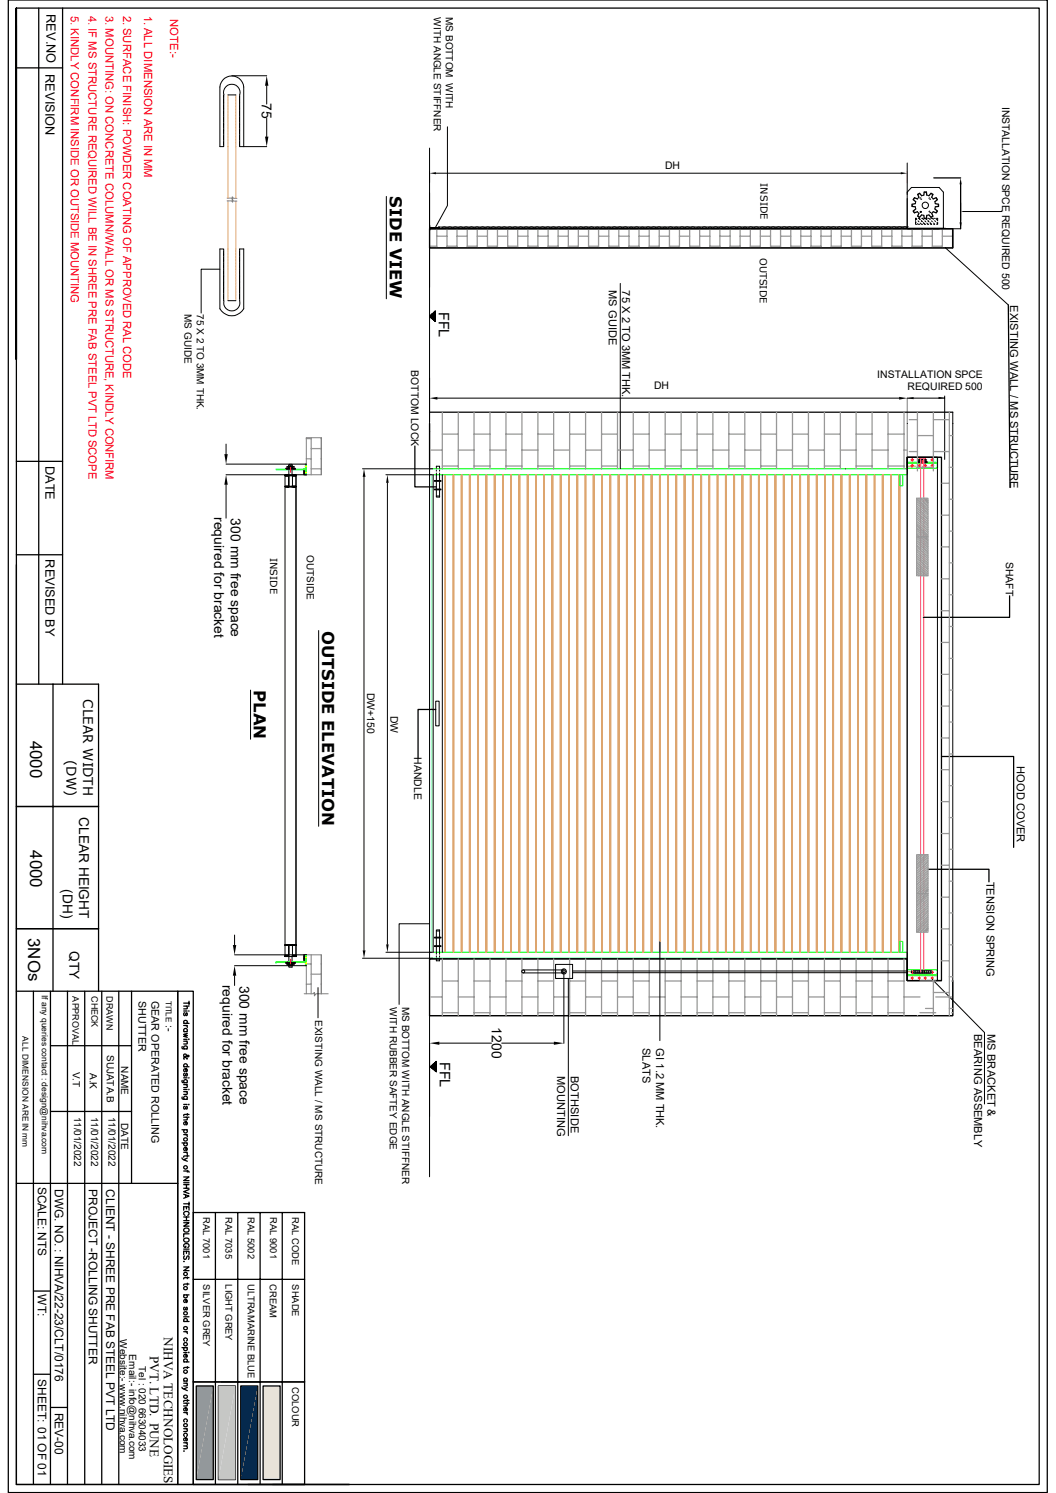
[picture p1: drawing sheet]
<svg xmlns="http://www.w3.org/2000/svg" width="210mm" height="297mm" viewBox="0 0 210 297" stroke-linecap="round" stroke-linejoin="round" font-family="sans-serif">
<defs><g id="words">
<g font-size="3.3">
<text x="77.5" y="39.1" transform="rotate(90 77.5 39.1)">SIDE VIEW</text>
<text x="64.1" y="125.4" transform="rotate(90 64.1 125.4)">OUTSIDE ELEVATION</text>
<text x="50.5" y="137.3" transform="rotate(90 50.5 137.3)">PLAN</text>
<text x="6" y="147.3" transform="rotate(90 6 147.3)">4000</text>
<text x="6" y="169.1" transform="rotate(90 6 169.1)">4000</text>
<text x="5.6" y="186.6" transform="rotate(90 5.6 186.6)">3NOs</text>
</g>
<g font-size="2.9">
<text x="87.3" y="62" transform="rotate(90 87.3 62)">FFL</text>
<text x="87.5" y="211.2" transform="rotate(90 87.5 211.2)">FFL</text>
</g>
<g font-size="2.8">
<text x="52.1" y="20.6" transform="rotate(90 52.1 20.6)">75</text>
<text x="42.6" y="102.9" transform="rotate(90 42.6 102.9)">required for bracket</text>
<text x="45.9" y="103.1" transform="rotate(90 45.9 103.1)">300 mm free space</text>
<text x="44.3" y="195.9" transform="rotate(90 44.3 195.9)">required for bracket</text>
<text x="47.6" y="196.1" transform="rotate(90 47.6 196.1)">300 mm free space</text>
<text x="97.8" y="204.4" transform="rotate(90 97.8 204.4)">1200</text>
</g>
<g font-size="2.7">
<text x="16.5" y="139.1" transform="rotate(90 16.5 139.1)">CLEAR WIDTH</text>
<text x="13.2" y="151.2" transform="rotate(90 13.2 151.2)">(DW)</text>
<text x="15.7" y="162.5" transform="rotate(90 15.7 162.5)">CLEAR HEIGHT</text>
<text x="12.5" y="176.9" transform="rotate(90 12.5 176.9)">(DH)</text>
<text x="13.8" y="189.2" transform="rotate(90 13.8 189.2)">QTY</text>
</g>
<g font-size="2.6">
<text x="29.8" y="269.7" transform="rotate(90 29.8 269.7)">PVT. LTD. PUNE</text>
<text x="32.6" y="266" transform="rotate(90 32.6 266)">NIHVA TECHNOLOGIES</text>
</g>
<g font-size="2.5">
<text x="9.3" y="2.8" transform="rotate(90 9.3 2.8)">REV.NO</text>
<text x="9" y="14.7" transform="rotate(90 9 14.7)">REVISION</text>
<text x="9" y="92.7" transform="rotate(90 9 92.7)">DATE</text>
<text x="9" y="111.3" transform="rotate(90 9 111.3)">REVISED BY</text>
</g>
<g font-size="2.4">
<text x="7.5" y="236.1" transform="rotate(90 7.5 236.1)">SCALE: NTS</text>
<text x="10.9" y="236.5" transform="rotate(90 10.9 236.5)">DWG. NO. : NIHVA/22-23/CLT/0176</text>
<text x="17.7" y="236.6" transform="rotate(90 17.7 236.6)">PROJECT -ROLLING SHUTTER</text>
<text x="21.1" y="236.6" transform="rotate(90 21.1 236.6)">CLIENT - SHREE PRE FAB STEEL PVT LTD</text>
<text x="7.5" y="257.5" transform="rotate(90 7.5 257.5)">WT:</text>
<text x="7.5" y="274.4" transform="rotate(90 7.5 274.4)">SHEET: 01 OF 01</text>
<text x="10.9" y="281.1" transform="rotate(90 10.9 281.1)">REV-00</text>
</g>
<g font-size="2.2" fill="#f00">
<text x="14.1" y="3.1" transform="rotate(90 14.1 3.1)">5. KINDLY CONFIRM INSIDE OR OUTSIDE MOUNTING</text>
<text x="17.6" y="3.1" transform="rotate(90 17.6 3.1)">4. IF MS STRUCTURE REQUIRED WILL BE IN SHREE PRE FAB STEEL PVT LTD SCOPE</text>
<text x="21" y="3.1" transform="rotate(90 21 3.1)">3. MOUNTING: ON CONCRETE COLUMN/WALL OR MS STRUCTURE, KINDLY CONFIRM</text>
<text x="24.5" y="3.1" transform="rotate(90 24.5 3.1)">2. SURFACE FINISH: POWDER COATING OF APPROVED RAL CODE</text>
<text x="28.7" y="3.1" transform="rotate(90 28.7 3.1)">1. ALL DIMENSION ARE IN MM</text>
<text x="33.8" y="3.8" transform="rotate(90 33.8 3.8)">NOTE:-</text>
</g>
<g font-size="2.2">
<text x="121.1" y="57.7" transform="rotate(90 121.1 57.7)">MS GUIDE</text>
<text x="123.7" y="57.7" transform="rotate(90 123.7 57.7)">75 X 2 TO 3MM THK.</text>
<text x="200.9" y="60.7" transform="rotate(90 200.9 60.7)">EXISTING WALL / MS STRUCTURE</text>
<text x="202.2" y="152.4" transform="rotate(90 202.2 152.4)">HOOD COVER</text>
<text x="196.2" y="175.4" transform="rotate(90 196.2 175.4)">TENSION SPRING</text>
<text x="127.8" y="208.5" transform="rotate(90 127.8 208.5)">SLATS</text>
<text x="130.5" y="208.5" transform="rotate(90 130.5 208.5)">GI 1.2 MM THK.</text>
<text x="193.7" y="205.7" transform="rotate(90 193.7 205.7)">BEARING ASSEMBLY</text>
<text x="196.4" y="205.7" transform="rotate(90 196.4 205.7)">MS BRACKET &amp;</text>
<text x="110.8" y="214" transform="rotate(90 110.8 214)">MOUNTING</text>
<text x="113.5" y="214" transform="rotate(90 113.5 214)">BOTHSIDE</text>
</g>
<g font-size="2.1">
<text x="199.3" y="21.2" transform="rotate(90 199.3 21.2)">INSTALLATION SPCE REQUIRED 500</text>
<text x="132.3" y="33.7">DH</text>
<text x="81.8" y="73.7" transform="rotate(90 81.8 73.7)">BOTTOM LOCK</text>
<text x="130.1" y="77.5">DH</text>
<text x="174.5" y="75.1">INSTALLATION SPCE</text>
<text x="180.5" y="77.6">REQUIRED 500</text>
<text x="200.1" y="111.8" transform="rotate(90 200.1 111.8)">SHAFT</text>
<text x="73" y="137.8" transform="rotate(90 73 137.8)">DW+150</text>
<text x="77.7" y="142.4" transform="rotate(90 77.7 142.4)">DW</text>
<text x="82.4" y="150.7" transform="rotate(90 82.4 150.7)">HANDLE</text>
<text x="27.6" y="199.1" transform="rotate(90 27.6 199.1)">SHUTTER</text>
<text x="30.1" y="199.1" transform="rotate(90 30.1 199.1)">GEAR OPERATED ROLLING</text>
<text x="33" y="204" transform="rotate(90 33 204)">:-</text>
</g>
<g font-size="2">
<text x="86.3" y="3.5" transform="rotate(90 86.3 3.5)">WITH ANGLE STIFFNER</text>
<text x="88.6" y="3.3" transform="rotate(90 88.6 3.3)">MS BOTTOM WITH</text>
<text x="36.7" y="62.4" transform="rotate(90 36.7 62.4)">MS GUIDE</text>
<text x="39.1" y="62.5" transform="rotate(90 39.1 62.5)">75 X 2 TO 3MM THK.</text>
<text x="61" y="110.4" transform="rotate(90 61 110.4)">OUTSIDE</text>
<text x="62.7" y="202.9" transform="rotate(90 62.7 202.9)">EXISTING WALL / MS STRUCTURE</text>
<text x="77.6" y="200.4" transform="rotate(90 77.6 200.4)">WITH RUBBER SAFTEY EDGE</text>
<text x="80" y="200.2" transform="rotate(90 80 200.2)">MS BOTTOM WITH ANGLE STIFFNER</text>
<text x="21.3" y="209.8" transform="rotate(90 21.3 209.8)">SUJATA.B</text>
<text x="14.5" y="213.2" transform="rotate(90 14.5 213.2)">V.T</text>
<text x="17.9" y="213.4" transform="rotate(90 17.9 213.4)">A.K</text>
<text x="24.1" y="212.1" transform="rotate(90 24.1 212.1)">NAME</text>
<text x="14.8" y="222.1" transform="rotate(90 14.8 222.1)">11/01/2022</text>
<text x="18.2" y="222.1" transform="rotate(90 18.2 222.1)">11/01/2022</text>
<text x="21.5" y="222.1" transform="rotate(90 21.5 222.1)">11/01/2022</text>
<text x="24.1" y="223.4" transform="rotate(90 24.1 223.4)">DATE</text>
<text x="23.8" y="266.4" transform="rotate(90 23.8 266.4)">Website:- www.nihva.com</text>
<text x="25.7" y="269.4" transform="rotate(90 25.7 269.4)">Email:- info@nihva.com</text>
<text x="27.6" y="271.7" transform="rotate(90 27.6 271.7)">Tel : 020 66304033</text>
</g>
<g font-size="1.9">
<text x="151.2" y="36.4" transform="rotate(90 151.2 36.4)">INSIDE</text>
<text x="151.1" y="51.3" transform="rotate(90 151.1 51.3)">OUTSIDE</text>
<text x="53.7" y="110.9" transform="rotate(90 53.7 110.9)">INSIDE</text>
<text x="40.4" y="242.1" transform="rotate(90 40.4 242.1)">RAL 7001</text>
<text x="44.8" y="242.1" transform="rotate(90 44.8 242.1)">RAL 7035</text>
<text x="49.3" y="242.1" transform="rotate(90 49.3 242.1)">RAL 5002</text>
<text x="53.7" y="242.1" transform="rotate(90 53.7 242.1)">RAL 9001</text>
<text x="58.1" y="242.1" transform="rotate(90 58.1 242.1)">RAL CODE</text>
<text x="40.4" y="255.5" transform="rotate(90 40.4 255.5)">SILVER GREY</text>
<text x="44.8" y="255.5" transform="rotate(90 44.8 255.5)">LIGHT GREY</text>
<text x="49.3" y="255.5" transform="rotate(90 49.3 255.5)">ULTRAMARINE BLUE</text>
<text x="53.7" y="255.5" transform="rotate(90 53.7 255.5)">CREAM</text>
<text x="58.1" y="255.5" transform="rotate(90 58.1 255.5)">SHADE</text>
<text x="58.1" y="275.9" transform="rotate(90 58.1 275.9)">COLOUR</text>
</g>
<g font-size="1.8">
<text x="14.4" y="198.2" transform="rotate(90 14.4 198.2)">APPROVAL</text>
<text x="18.2" y="198.1" transform="rotate(90 18.2 198.1)">CHECK</text>
<text x="21.2" y="198.2" transform="rotate(90 21.2 198.2)">DRAWN</text>
</g>
<g font-size="1.7">
<text x="8.3" y="197.9" transform="rotate(90 8.3 197.9)">If any queries contact : design@nihva.com</text>
<text x="4.4" y="206.2" transform="rotate(90 4.4 206.2)">ALL DIMENSION ARE IN mm</text>
</g>
<text font-size="1.6" x="33" y="199.1" transform="rotate(90 33 199.1)">TITLE</text>
</g></defs>
<path d="M88.4 94.4v95M88.6 94.4v95M90.1 94.4v95M90.3 94.4v95M162.2 93.3h.1" fill="none" stroke="#dda56e" stroke-width=".2"/>
<g fill="none" stroke="#0f0" stroke-width=".2">
<path d="M54.9 93.3h5.8v.2h-5.8zM60.7 92.3h.2v2.1h-.2zM60.7 92.4v.1M85.4 93.3h95v1.1h-95M180.4 91v2.1M54.9 191.3v.3M60.7 189.9h.2v2.2h-.2zM60.7 190.9v.3M85.4 189.4h95v1.2h-95zM180.4 193.7l.1 .3h5.9v-.3v.4h-6zM182.5 194v.1M182.6 194v.1"/>
<path d="M182.8 193.7h1.2M184.3 194v.1M184.4 194v.1"/>
</g>
<path d="M180.4 91v1.8h1.8M181.2 193.3h-.8v1.8" fill="none" stroke="#b88a5c" stroke-width=".2"/>
<path d="M182.9 92.8l-.1 .1M182.1 193.5h2.2M182.1 193.4h2.2" fill="none" stroke="#f0f" stroke-width=".2"/>
<path d="M183.5 92.8l.1 .1" fill="none" stroke="#b85c8a" stroke-width=".2"/>
<path d="M85.4 93v97.3M85.9 94.4v94.9h-.5" fill="none" stroke="#0ff" stroke-width=".2"/>
<g fill="none" stroke="#000" stroke-width=".2">
<path d="M123.4 56.4v36.9M188 49.3l12.5 11.4M85.4 68.5v165.6M87 79.2h91.8M56.7 94.7h2.2M56.7 94.6l.1 .1M56.7 94.5v95.8zM56.7 96.8v.1M56.7 96.7l.2 .2M56.7 94.5l.2 .2M56.8 96.7l.2 .2M56.8 94.5l.2 .2"/>
<path d="M56.8 96.9l-.1-.2 .2 .2M56.9 94.5l.2 .2M56.9 96.7l.2 .2M57 94.5l.2 .2M57 96.7l.1 .2M57.1 94.5l.2 .2M57.1 96.7l.1 .2M57.1 96.7l.2 .2M57.2 94.5l.2 .2v2.2M57.2 96.7l.2 .2M57.3 94.5l.1 .1M57.3 96.7l.1 .2"/>
<path d="M57.4 94.5h.1M57.4 96.7v.1M57.4 94.5v2.2M58.1 96.8v.1M58.1 94.7v-2.3h-.7v4.5M58.1 96.7l.1 .2M58.2 94.5v2.2l.2 .2M58.2 94.5l.1 .2-.1-.1M58.2 96.9h-.1M58.2 94.5l.1 .2M58.3 94.5l.1 .2M58.3 96.7l.2 .2"/>
<path d="M58.3 94.5l.2 .2M58.4 94.5l.2 .2-.1-.2M58.4 96.7l.2 .2M58.5 94.5l.2 .2M58.5 96.7l.2 .2M58.6 94.5l.1 .2M58.6 96.7l.2 .2M58.6 94.5l.2 .2M58.7 96.7l.2 .2h-2.2M58.7 94.5l.1 .2M58.8 94.5l.1 .2M58.8 96.7l.1 .1"/>
<path d="M58.8 94.5l.1 .1M58.8 96.7h-2.1l.1 .2M58.9 94.5l-.1 95.8h-2.1M58.9 94.5h-2.2l.2 .2M60.5 93.3h.4v1.1h-.4zM60.5 94.4h.1M60.5 93.6v.2M60.5 93.9v.1M60.5 94.1v.2M60.6 93.4l-.1 .2M60.7 93.4l.1 .2M60.8 93.6v.2"/>
<path d="M60.8 93.9v.1M60.8 94.1v.2M60.8 94.4h.1M60.9 92.3v2.1h-.2M72.1 93.3h14M72.4 94.9v94.2M76.8 94.4h9.1M77 96.1v91.8M85.4 85.8h.1M168.1 93.3h.1M186.4 93.1v102M49.8 137.3v9.8"/>
<path d="M63.4 125.4v39M56.7 190.1h.6M56.7 190h.6M58.2 190.1h.7M58.2 190h.7M60.5 189.9h.4v1.3h-.4zM60.5 189.9v.2M60.5 190.2v.1M60.5 190.4v.4M60.5 190.9l.1 .1M60.7 189.9h.2v2.2M60.8 190.9l-.1 .1"/>
<path d="M60.8 189.9v.2M60.8 190.2v.1M60.8 190.4v.4M72.1 190.6h14M76.8 189.4h9.1M85.4 183.8h-6v16"/>
</g>
<path d="M85.4 79.2l1.6-.2v.5zM178.8 79l1.6 .2-1.6 .3zM72.4 93.3l.3 1.6h-.6zM77 94.4l.3 1.7h-.5zM72.1 189.1h.6l-.3 1.5zM76.8 187.9h.5l-.3 1.5z" fill="#000"/>
<g fill="none" stroke="#989898" stroke-width=".25">
<path d="M60.9 87.2h1M60.9 91.3h1M61.9 87.1v7.3M61.9 89.2h2M61.9 93.3h2M63.9 87.1v7.3M63.9 87.2h.1M63.9 91.3h.1M60.9 191.8h1M60.9 195.8h1M61.9 189.9v7.8M61.9 193.8h2"/>
<path d="M62.5 197.8h.2M63.9 189.9v7.8M63.9 191.8h.1M63.9 195.8h.1"/>
</g>
<path d="M180.4 79.2v12.6M60.9 87.1v7.3h3v-7.3M60.5 197.7h1.7l.3-.3v.7l.3-.4h2.5M60.9 197.7v-7.8h3v7.8" fill="none" stroke="#808080" stroke-width=".2"/>
<path d="M57.8 92.8v1.1M60.7 94h.3M60.7 92.8h.3M60.7 191.6h.3M60.7 190.5h.3" fill="none" stroke="#f00" stroke-width=".2"/>
<path d="M57.4 93.3v.2M58.1 93.3v.2M60.7 94.1h.2M60.7 93.9h.2M60.7 92.8h.2M60.7 92.9h.2M60.7 191.7h.2M60.7 191.5h.2M60.7 190.4h.2M60.7 190.5h.2" fill="none" stroke="#ff0" stroke-width=".2"/>
<path d="M56.9 93.2h1.8v.1h-1.8zM57 93.2v.1M57.1 93.2v-.4h1.4v.4M57.2 93.2v.1M57.8 92.7v.1M58.1 92.7v.6M58.2 93.2v-.5h-.8v.6M58.4 93.2v.1M58.5 93.2v.1" fill="none" stroke="#000" stroke-width=".25"/>
<path d="M57.1 93.1v.3M57.8 92.5v1M58.5 93.1v.1M58.5 93.3v.1M58.5 93.2h.1" fill="none" stroke="#f00" stroke-width=".25"/>
<g fill="#0f0">
<path d="M184.1 194h1.1z"/>
<path d="M184 193.9l.1 .1z"/>
<path d="M183.4 193.9h.6z"/>
</g>
<path d="M182.8 193.4v.1h1.3v-.1M182.8 193.3h1.2M183.4 193.5h1.2l.2 .2h-1.4h1.6l-1.6 .1M185 193.8h.2v.2l-1.8-.1 1.8 .1" fill="none" stroke="#0f0" stroke-width=".2"/>
<g fill="#0f0">
<path d="M182.9 193.9h.5z"/>
<path d="M182.8 193.9h.1z"/>
<path d="M182.8 194l.1-.1z"/>
<path d="M181.7 194h1.1z"/>
</g>
<g fill="none" stroke="#0f0" stroke-width=".2">
<path d="M178.9 94.4v2.2h.6v-2.2M54.9 191.5h5.8M54.9 191.3h5.8M178.9 189.4v-2.1h.6v2.1M180.4 193h6v2.1h-6zM180.4 194.1h6M180.4 193.9h6M181.3 194.5h.3v.1l-.2 .1zM181.3 193.3h.3v.2h-.2zM181.8 193.8h-.1v.2l1.7-.1-1.7 .1M182.7 194.5h.3v.1l-.2 .1zM182.8 194h1.3"/>
<path d="M183.4 193.5h-1.2l-.1 .2h1.3h-1.6l1.6 .1M183.9 194.5h.2v.1l-.1 .1zM185.3 194.5h.2v.1l-.1 .1zM185.3 193.3h.2v.2h-.1z"/>
</g>
<g fill="none" stroke="#f00" stroke-width=".2">
<path d="M57.8 190.8v1.1M181.2 194.6h.5M181.2 193.4h.5M181.4 193.2v.5M181.4 194.3v.6M182.6 194.6h.4M182.8 194.3v.6M183.8 194.6h.5M184 194.3v.6M185.2 194.6h.5M185.2 193.4h.5M185.4 193.2v.5"/>
<path d="M185.4 194.3v.6"/>
</g>
<path d="M180.4 91h6v2.1h-6zM180.4 92.1h6M180.4 92h6M181.3 92.5h.3v.2l-.2 .1zM181.3 91.4h.3v.1l-.2 .1zM182.7 92.5h.3v.2l-.2 .1zM182.7 91.4h.3v.1l-.2 .1zM183.9 92.5h.2v.2l-.1 .1zM183.9 91.4h.2v.1l-.1 .1zM185.3 92.5h.2v.2l-.1 .1zM185.3 91.4h.2v.1l-.1 .1z" fill="none" stroke="#0f0" stroke-width=".25"/>
<g fill="none" stroke="#f00" stroke-width=".25">
<path d="M181.2 92.6h.5M181.2 91.5h.5M181.4 91.2v.5M181.4 92.4v.5M182.6 92.6h.4M182.6 91.5h.4M182.8 91.8v.1M182.8 91.9v.1M182.8 91.2v.5M182.8 92.4v.5M183.4 91.1v1.1M183.8 92.6h.5"/>
<path d="M183.8 91.5h.5M184 91.2v.5M184 92.4v.5M184.1 91.7v.3M185.2 92.6h.5M185.2 91.5h.5M185.4 91.2v.5M185.4 92.4v.5M57.1 191.4v.2M57.8 191.3v.7M57.8 192.1v.2M58.5 191.4v.1"/>
<path d="M58.5 191.6v.1M58.5 191.6h.1"/>
</g>
<g fill="none" stroke="#000" stroke-width=".25">
<path d="M1.7 0h206.6v296.9h-206.6zM3.3 1.6v69.9zM3.3 1.6h203.4v293.7h-203.4zM3.3 5.2v66.2M181.6 39.7l.5 .4M181.9 39.4l-.2 .3M181.9 39.3l.6 .3M182.5 38.7l.3 .5M182.9 38.5l-.4 .2M182.9 38.4l.4 .5M183.8 38.2h.4M183.8 38.2l-.1 .6"/>
<path d="M184.2 38.2l.1 .6M185.2 38.5l.3 .2M185.2 38.4l-.5 .5M185.5 38.7l-.2 .5M185.7 35.4h5.4M186.2 39.4l.2 .3M186.2 39.3l-.6 .3M186.4 39.7l-.5 .4M191.1 36.7v8.8M85.4 45.5h104.1v3.8h-104.1zM181.7 42l.2 .3 .6-.2M182 40.5l-.6 .1v.5h.6"/>
<path d="M182.1 41.6l-.5 .4M182.8 42.4l-.3 .6 .2 .1 .2 .1 .4-.4M183.7 42.8l.1 .7h.4l.1-.7M184.7 42.8l.5 .4 .3-.2M185.3 42.4l.2 .6M185.9 41.6l.5 .4M186 40.5l.6 .1v.5h-.6M186.4 42l-.2 .3-.6-.2M82.5 88.7v8.2h4.3M85.4 82h104.1M85.4 84.2v8.8M180.4 93v-2h6.8v104.1h-6.8v-4.3"/>
<path d="M182.5 91.8h1.8v.2h-1.8zM182.7 91.8v.2M182.8 91.8v-.3h1.3v.3M182.8 91.8v.2M183 91.8v-.4h.8v.4M183.1 91.4v.6M183.4 91.4v.1M183.7 91.4v.6M184 91.8v.2M184.2 91.8v.2M3.3 112.4v182.9h35.1v-98.1h-3.1v98.1v-98.1h-32M200.8 118.5v4.3h-17.2"/>
<path d="M3.3 136.1h16.3v61.1M10.5 136.1v61.1M86.7 141.1h-3.6v9.7M187.2 150.5h14.4v18.1M19.6 160.4h-16.3M184.6 172.9h12.1v2.5M3.3 184.7h16.3M6.6 197.2v98.1M10 197.2v98.1M13.4 197.2v98.1M16.8 197.2v98.1M20.2 197.2v98.1"/>
<path d="M23.6 197.2v98.1M26.2 197.2v38.2M36.5 199.6h1.1M37.6 199.2v.7M56.9 191.5h1.8v.1h-1.8zM57 191.5v.1M57.1 191.6v.3h1.4v-.3M57.2 191.5v.1M57.4 191.5v.6h.8v-.5M57.8 191.9v.2M58.1 191.5v.6M58.4 191.5v.1"/>
<path d="M58.5 191.5v.1M187.2 195.1h-6.8v-4.3h-95v11.3h104.1v-7M10 208h16.2M36.2 208.2l.1 .4 1 .1M36.2 214.9l.1 .4 1 .1M36.2 218.2v.3l.2 .2h.9M36.5 200.2h1.1M36.5 201.1h.7M36.5 203.6h1.1M36.5 204h.8M36.5 205.2h.8M36.5 206.8h.7"/>
<path d="M36.5 207.1h.8M36.5 212.2h1.1M36.5 214.4h.7M36.5 215.8h.8M36.5 216.7h.7M36.5 217.2h.8M36.5 219.7h.7M36.7 210.7l-.1-.3 .4-.3 .3-.2 .3 .2-.3 .1-.3-.5-.4 .1a.78 .78 0 0 0 .7 .8l-.1 .1M36.7 201.5l-.2 .2 .2 .4 .4-.6h.1l.1 .3-.2 .3M36.7 203.6a.33 .33 0 0 1-.1-.5 .33 .33 0 0 1 .5 0 .33 .33 0 0 1 0 .5M36.7 205.2a.35 .35 0 0 1-.1-.5 .35 .35 0 0 1 .6 0 .35 .35 0 0 1-.1 .5M36.7 208.7a.33 .33 0 0 1-.1-.5 .33 .33 0 0 1 .5 0 .33 .33 0 0 1 0 .5"/>
<path d="M36.7 212.2a.33 .33 0 0 1-.1-.5 .33 .33 0 0 1 .5 0 .33 .33 0 0 1 0 .5M36.7 213.5l-.2 .2 .2 .4 .4-.6 .1 .1 .1 .3-.2 .2M36.7 215.4a.35 .35 0 0 1-.1-.5 .35 .35 0 0 1 .6 0 .35 .35 0 0 1-.1 .5M36.7 218.7a.35 .35 0 0 1-.1-.5 .35 .35 0 0 1 .6 0 .35 .35 0 0 1-.1 .5M37 204l.2 .1 .1 .3M37 212.6v.6a.35 .35 0 0 0 .2-.4 .35 .35 0 0 0-.3-.3 .35 .35 0 0 0-.4 .4l.2 .3M37 200.2l.3 .2-.1 .3h-.7M37 207.1l.3 .3-.1 .2-.7 .1M37 215.8l.3 .2-.1 .3-.7 .1M37 217.2l.3 .2-.1 .3h-.7M37.3 205.6l-.8 .2 .8 .2-.8 .2 .8 .2M37.5 201.1h.1"/>
<path d="M37.5 206.7v.1zM37.5 214.4h.1M37.5 216.7h.1M37.5 219.7v.1zM3.3 235.4h32M10 221.1h16.2M36.2 230.3l.3 .4M36.2 224.7h1.1M36.2 227.4h1.1M36.5 235.3h1.1M36.5 235.7h1.1M36.5 236.4h1.1"/>
<path d="M36.5 233h.9l.2 .2M36.5 234.1h1.1l-1.1 .8h1.1M36.5 237.6l1.1 .4-1.1 .4M36.5 222.2h1.1M36.5 225.7h.8M36.5 229.2h.8M36.5 239.5h1.1M36.7 220.1l-.2 .2 .2 .3 .3-.5h.2v.5h-.1M36.7 224.7a.35 .35 0 0 0-.1 .6 .35 .35 0 0 0 .6 0 .35 .35 0 0 0-.1-.6M36.7 227.4a.33 .33 0 0 0-.1 .5 .33 .33 0 0 0 .5 0 .33 .33 0 0 0 0-.5M36.9 237.7v.5M37 223.1v.7a.35 .35 0 0 0 .1-.6 .35 .35 0 0 0-.6 .2l.2 .4"/>
<path d="M37 225.7l.2 .2 .1 .2M37 228.3v.6a.34 .34 0 0 0 .1-.5 .34 .34 0 0 0-.5 0 .34 .34 0 0 0 .1 .5M37 229.2l.2 .2 .1 .3M37 222.2l.2 .2v.4h-.7M37.1 235.7v.7M37.3 230.4l-.8 .3 .8 .3M37.3 221.5v.4M37.3 229.8v.3M37.3 232.8v.4M37.6 221.7h-.9h-.1l-.1 .3M37.6 230h-.9h-.1l-.1 .2M37.6 236.6l-1.1 .5 1.1 .3"/>
<path d="M37.6 239.1v.7M6.6 256.8h3.4M36.5 251h.2zM36.5 240.7v-.6h1.1v.6M36.5 243.2h1.1l-1.1 .7h1.1M36.5 249.6v-.7h1.1v.7M36.5 252.1h1.1l-1.1 .7h1.1M36.5 242.1h1.1M36.5 242.8h1.1M36.5 248.5h1.1M36.5 257.6h1.1M36.6 244.5a.51 .51 0 0 1 .7-.2 .51 .51 0 0 1 .2 .7 .54 .54 0 0 1-.7 .1 .54 .54 0 0 1-.2-.6z"/>
<path d="M36.6 246.5a.51 .51 0 0 1 .7-.2 .51 .51 0 0 1 .2 .7 .52 .52 0 0 1-.7 .1 .52 .52 0 0 1-.2-.6zM36.7 257.6a.33 .33 0 0 0-.1 .5 .33 .33 0 0 0 .5 0 .33 .33 0 0 0 0-.5M36.7 249.9l-.2 .2 .1 .3 .4 .1 .2-.6h.3l.1 .2-.1 .4M36.8 241.8a.39 .39 0 0 1-.3-.5 .39 .39 0 0 1 .5-.3 .45 .45 0 0 1 .5 .2 .45 .45 0 0 1 0 .5l-.2 .1M37 258.5v.6a.35 .35 0 0 0 .1-.6 .35 .35 0 0 0-.6 .2l.2 .4M37 247.9v.3a.39 .39 0 0 1-.5-.4 .39 .39 0 0 1 .5-.4 .45 .45 0 0 1 .5 .1 .45 .45 0 0 1 0 .6l-.2 .1M37.1 240.1v.4M37.1 242.1v.7M37.1 248.9v.4M37.3 254v.4M37.3 255.3v.4M37.6 245.4h-1.1v.7"/>
<path d="M37.6 254.2h-.9h-.1l-.1 .2M37.6 255.4h-.9l-.1 .1-.1 .2M38.4 254.5h22.2M42.8 241.2v54.1M47.3 241.2v54.1M51.7 241.2v54.1M56.1 241.2v54.1M6.6 273.4h3.4M10 280h3.4M36.2 276l.3 .3M36.2 268.1h1.1M36.5 262h1.1"/>
<path d="M36.5 262.9h1.1M36.5 264.9h.8M36.5 269.1h.7M36.5 270.9h1.1M36.5 274.7h.8M36.5 275.2h.8M36.5 279.1h1.1M36.7 260.1l-.2 .2 .2 .3 .2-.1 .1-.4h.2l.1 .3-.2 .2M36.7 262.9a.33 .33 0 0 1-.1-.5 .33 .33 0 0 1 .5 0 .33 .33 0 0 1 0 .5M36.7 266.8a.35 .35 0 0 1-.1-.5 .35 .35 0 0 1 .6 0 .35 .35 0 0 1-.1 .5M36.7 268.1a.33 .33 0 0 0-.1 .5 .33 .33 0 0 0 .5 0 .33 .33 0 0 0 0-.5M36.7 270.9a.33 .33 0 0 1-.1-.5 .33 .33 0 0 1 .5 0 .33 .33 0 0 1 0 .5"/>
<path d="M36.7 274.7a.33 .33 0 0 1-.1-.4 .33 .33 0 0 1 .5 0 .33 .33 0 0 1 0 .4M37 264.9l.2 .1 .1 .3M37 269.4v.6h.2a.34 .34 0 0 0-.1-.5 .34 .34 0 0 0-.4 0 .34 .34 0 0 0 0 .5M37 275.2l.3 .2-.1 .3h-.7M37 279.1l.3 .3-.1 .3h-.7M37.3 276l-.8 .3 .8 .3M37.3 271.9v.3M37.3 278.4v.4M37.5 269v.1zM37.6 272h-.9l-.1 .1-.1 .2M37.6 278.6h-.9h-.1l-.1 .2M38.4 274.9h22.2"/>
<path d="M43.4 275.7h3.4v18.6h-3.4zM36.5 281h.8M36.5 284.2h.8M36.5 287h.8M36.5 287.7h.8M36.7 288.7h.1M36.7 282.9a.33 .33 0 0 1-.1-.5 .33 .33 0 0 1 .5 0 .33 .33 0 0 1 0 .5M36.7 285.8a.35 .35 0 0 1-.1-.6 .35 .35 0 0 1 .6 0 .35 .35 0 0 1-.1 .6M37 280.1v.6a.35 .35 0 0 0 .2-.4 .35 .35 0 0 0-.3-.3 .35 .35 0 0 0-.4 .3l.2 .4M37 281l.2 .2 .1 .2M37 286v.6a.35 .35 0 0 0 .2-.4 .35 .35 0 0 0-.3-.3 .35 .35 0 0 0-.4 .4l.2 .3M37 287l.2 .1 .1 .3"/>
<path d="M37 284.2l.3 .3-.1 .2-.7 .1M37 287.7l.3 .2-.1 .3h-.7M54.2 295.3h15.3M60.6 295.3v-54.1h-22.2v54.1h22.2h-11.3"/>
<circle cx="36.9" cy="232.2" r=".35"/>
<circle cx="36.9" cy="226.7" r=".35"/>
<circle cx="36.9" cy="253.4" r=".35"/>
<circle cx="36.9" cy="256.3" r=".35"/>
<circle cx="36.9" cy="261.3" r=".35"/>
<circle cx="36.9" cy="272.9" r=".35"/>
<circle cx="36.9" cy="267.4" r=".35"/>
<circle cx="36.9" cy="264.2" r=".35"/>
<circle cx="36.9" cy="277.9" r=".35"/>
<circle cx="36.9" cy="283.5" r=".35"/>
</g>
<path d="M180.4 34.2v2.2M183.1 92.8v-1.6h.6v102.2M183.1 91.2v102.2" fill="none" stroke="#f0f" stroke-width=".2"/>
<g fill="none" stroke="#000" stroke-width=".2">
<path d="M44.5 18.9v.1M44.5 19.1v.4M44.5 19.6v.1M44.5 19.8v.1M44.5 18.9a1.65 1.65 0 0 1 1.7-2.1 1.65 1.65 0 0 1 1.5 2.2M45.3 18.9h1.6M46.1 15.1h6.9M47.7 19.1v.4M47.7 19.6v.1M47.7 19.8v.1M53 17.1v3.6M44.5 20v.2"/>
<path d="M44.5 20.3v.4M44.5 20.7v.2M44.5 21v.1M44.5 21.2v.2M44.5 21.5v.3M44.5 21.9v.2M44.5 22.2v.1M44.5 22.4v.2M44.5 22.6v.2M44.5 22.9v.1M44.5 23.1v.2M44.5 23.4v.1"/>
<path d="M44.5 23.6v.1M44.5 23.8v.2M44.5 24.1v.1M44.5 24.3v.2M44.5 24.6v.3M44.5 25v.2M44.5 25.3v.1M44.5 25.5v.2M44.5 25.7v.4M44.5 26.2v.2M44.5 26.5v.1M44.5 26.7v.1"/>
<path d="M44.5 26.9v.2M44.5 27.2v.1M44.5 27.4v.2M44.5 27.6v.2M44.5 27.9v.1M44.5 28.1v.2M44.5 28.4v.1M44.5 28.6v.1M44.5 28.8v.2M44.5 29v.2h-.8v-11.9a2.38 2.38 0 0 1 2.4-2.2 2.38 2.38 0 0 1 2.4 2.2v11.9M47.7 20v.2M47.7 20.3v.4"/>
<path d="M47.7 20.7v.2M47.7 21v.1M47.7 21.2v.2M47.7 21.5v.3M47.7 21.9v.2M47.7 22.2v.1M47.7 22.4v.2M47.7 22.6v.2M47.7 22.9v.1M47.7 23.1v.2M47.7 23.4v.1M47.7 23.6v.1"/>
<path d="M47.7 23.8v.2M47.7 24.1v.1M47.7 24.3v.2M47.7 24.6v.3M47.7 25v.2M47.7 25.3v.1M47.7 25.5v.2M47.7 25.7v.4M47.7 26.2v.2M47.7 26.5v.1M47.7 26.7v.1M47.7 26.9v.2"/>
<path d="M47.7 27.2v.1M47.7 27.4v.2M47.7 27.6v.2M47.7 27.9v.1M47.7 28.1v.2M47.7 28.4v.1M47.7 28.6v.1M47.7 28.8v.4h5.3M53 23.5v3.7M76.8 39.1v20.3M85.4 29.5v39M86.7 34.5h92.5"/>
<path d="M89 25.2v15.7l-2.4 4.4M180.4 39.5v6h6M180.4 32.4v13h7.2v-7.2l-.8-.9h-5.5l-.9 .9M182.8 39.2l-.3 .4M183.1 39.4l-.1 .1M183.3 39.6l-.2 .1M183.7 38.8l-.4 .1M184.3 38.8l.4 .1M184.9 39.4l-.2 .1M185.1 39.6l-.2 .1M185.3 39.2l.3 .4M43.7 53.6h-3.7v8.7"/>
<path d="M44.5 49.7v.2M44.5 50v.1M44.5 50.2v.2M44.5 50.5v.3M44.5 50.9v.2M44.5 51.2v.1M44.5 51.4v.2M44.5 51.6v.4M44.5 52.1v.2M44.5 52.4v.1M44.5 52.6v.1M44.5 52.8v.2"/>
<path d="M44.5 53.1v.1M44.5 53.3v.2M44.5 53.6v.1M44.5 53.8v.1M44.5 54v.2M44.5 54.3v.1M44.5 54.5v.2M44.5 54.7v.4M44.5 55.2v.2M44.5 55.5v.1M44.5 55.7v.1M44.5 55.9v.4"/>
<path d="M44.5 56.4v.2M44.5 56.6v.2M44.5 56.9v.1M44.5 57.1v.4M44.5 57.6v.1M44.5 57.8v.2M44.5 58v.2M44.5 58.3v.2M44.5 58.5v.2M44.5 58.8v.1M44.5 59v.1M44.5 59.2v.2"/>
<path d="M44.5 59.5v.1M44.5 59.7v.1M44.5 49.7v-.2h-.8v11.9a2.71 2.71 0 0 0 4.8 0v-11.9h-.8v.2M44.5 59.9a1.61 1.61 0 0 0 1.6 1.9 1.61 1.61 0 0 0 1.6-1.9M45.3 59.8h1.6M47.7 49.7v.2M47.7 50v.1M47.7 50.2v.2M47.7 50.5v.3M47.7 50.9v.2M47.7 51.2v.1M47.7 51.4v.2"/>
<path d="M47.7 51.6v.4M47.7 52.1v.2M47.7 52.4v.1M47.7 52.6v.1M47.7 52.8v.2M47.7 53.1v.1M47.7 53.3v.2M47.7 53.6v.1M47.7 53.8v.1M47.7 54v.2M47.7 54.3v.1M47.7 54.5v.2"/>
<path d="M47.7 54.7v.4M47.7 55.2v.2M47.7 55.5v.1M47.7 55.7v.1M47.7 55.9v.4M47.7 56.4v.2M47.7 56.6v.2M47.7 56.9v.1M47.7 57.1v.4M47.7 57.6v.1M47.7 57.8v.2M47.7 58v.2"/>
<path d="M47.7 58.3v.2M47.7 58.5v.2M47.7 58.8v.1M47.7 59v.1M47.7 59.2v.2M47.7 59.5v.1M47.7 59.7v.1M85.4 45.3h1.6M85.4 45.4h1.6M85.4 44.8l.1 .5h.4M85.4 45.5h105.7M85.5 45.4l-.1 .4"/>
<path d="M87.2 45.4v.1M87.2 45.2l-.2 .1M87.3 45.2l.2 .1-.2 .1M87.3 45.2l.1 .1-.1 .1M87.8 45.4a.72 .72 0 0 1 1.1 0 .72 .72 0 0 1 1.1 0 .72 .72 0 0 1 1.1 0M91.1 45.4a.72 .72 0 0 1 1.1 0 .72 .72 0 0 1 1.1 0M93.2 45.4a.72 .72 0 0 1 1.1 0 .72 .72 0 0 1 1.1 0 .72 .72 0 0 1 1.1 0M96.5 45.4a.72 .72 0 0 1 1.1 0 .72 .72 0 0 1 1.1 0 .72 .72 0 0 1 1.1 0M99.7 45.4a.72 .72 0 0 1 1.1 0 .72 .72 0 0 1 1.1 0M101.9 45.4a.72 .72 0 0 1 1.1 0 .72 .72 0 0 1 1.1 0 .72 .72 0 0 1 1.1 0M105.2 45.4a.72 .72 0 0 1 1.1 0 .72 .72 0 0 1 1.1 0 .72 .72 0 0 1 1.1 0 .68 .68 0 0 1 1 0 .72 .72 0 0 1 1.1 0 .72 .72 0 0 1 1.1 0M111.7 45.4a.72 .72 0 0 1 1.1 0"/>
<path d="M112.6 45.4a.72 .72 0 0 1 1.1 0M113.8 45.4a.72 .72 0 0 1 1.1 0M114.9 45.4a.72 .72 0 0 1 1.1 0M116 45.4a.72 .72 0 0 1 1.1 0 .72 .72 0 0 1 1.1 0M118.2 45.4a.72 .72 0 0 1 1.1 0M119.4 45.4a.72 .72 0 0 1 1.1 0M120.5 45.4a.72 .72 0 0 1 1.1 0M121.6 45.4a.72 .72 0 0 1 1.1 0 .72 .72 0 0 1 1.1 0 .72 .72 0 0 1 1.1 0M125 45.4a.72 .72 0 0 1 1.1 0M126.1 45.4a.72 .72 0 0 1 1.1 0M127.2 45.4a.72 .72 0 0 1 1.1 0M128.4 45.4a.72 .72 0 0 1 1.1 0 .72 .72 0 0 1 1.1 0"/>
<path d="M130.5 45.4a.72 .72 0 0 1 1.1 0M131.7 45.4a.72 .72 0 0 1 1.1 0M132.8 45.4a.72 .72 0 0 1 1.1 0M133.9 45.4a.72 .72 0 0 1 1.1 0M135.1 45.4a.72 .72 0 0 1 1.1 0M136.1 45.4a.72 .72 0 0 1 1.1 0 .72 .72 0 0 1 1.1 0M138.4 45.4a.72 .72 0 0 1 1.1 0M139.5 45.4a.72 .72 0 0 1 1.1 0M140.7 45.4a.72 .72 0 0 1 1.1 0M141.8 45.4a.72 .72 0 0 1 1.1 0 .72 .72 0 0 1 1.1 0 .72 .72 0 0 1 1.1 0M145.8 45.2h-.4l-.3 .2M145.8 45.1l.7 .3"/>
<path d="M146.5 45.4a.72 .72 0 0 1 1.1 0M147.6 45.4a.72 .72 0 0 1 1.1 0M148.8 45.4a.72 .72 0 0 1 1.1 0 .72 .72 0 0 1 1.1 0M151 45.4a.72 .72 0 0 1 1.1 0 .72 .72 0 0 1 1.1 0M153.2 45.4a.72 .72 0 0 1 1.1 0 .72 .72 0 0 1 1.1 0 .72 .72 0 0 1 1.1 0M156.5 45.4a.72 .72 0 0 1 1.1 0 .72 .72 0 0 1 1.1 0M158.6 45.4a.72 .72 0 0 1 1.1 0 .72 .72 0 0 1 1.1 0 .72 .72 0 0 1 1.1 0M161.9 45.4a.72 .72 0 0 1 1.1 0 .72 .72 0 0 1 1.1 0M164.2 45.4a.72 .72 0 0 1 1.1 0M165.2 45.4a.72 .72 0 0 1 1.1 0M166.4 45.4a.72 .72 0 0 1 1.1 0M167.5 45.4a.72 .72 0 0 1 1.1 0 .72 .72 0 0 1 1.1 0 .72 .72 0 0 1 1.1 0"/>
<path d="M170.7 45.4a.72 .72 0 0 1 1.1 0 .72 .72 0 0 1 1.1 0 .72 .72 0 0 1 1.1 0M174 45.4a.72 .72 0 0 1 1.1 0 .72 .72 0 0 1 1.1 0M176.1 45.4a.72 .72 0 0 1 1.1 0 .72 .72 0 0 1 1.2 0 .72 .72 0 0 1 1.1 0M179.4 45.4a.72 .72 0 0 1 1.1 0M180.6 45.1l-93.3 .1M180.7 45.4h7.4M182 41.1l.1 .5M182.1 44.2v.4h.2M182.1 44.1l.1 .1M182.1 40.1l-.1 .4M182.1 43.4l.2 .3M182.3 43.4h-.2v.5"/>
<path d="M182.5 42.1l.3 .3M182.5 44.5l.1 .1M182.6 43.9l.2 .2M182.7 43.4h.2M182.7 44.6h.2M182.8 43.4l.2 .3M183 42.1h.3v.1l-.2 .1zM183 44.4l.3 .2M183.2 43.9l.2 .2M183.3 43.4h.2M183.3 44.6h.2M183.3 42.8h.4"/>
<path d="M183.4 43.4l.3 .3M183.6 44.3l.3 .3M183.9 43.4h.2M183.9 44.6h.2M183.9 43.9l.2 .2M184.1 43.4l.2 .3M184.1 43.4l.2 .2M184.3 44.4l.3 .2M184.5 43.4h.2M184.5 44.6h.2M184.5 43.9l.2 .2M184.7 42.8h-.4"/>
<path d="M184.7 43.4l.3 .3M184.9 42l-.2 .1M185 44.3l.3 .3M185.1 43.4h.2M185.1 44.6h.2M185.1 42.2l-.2 .1M185.3 43.9l.1 .2M185.4 43.4l.2 .2M185.6 42.1l-.3 .3M185.7 43.4h.2M185.7 44.4l.2 .2h-.2M185.9 43.9l.2 .2"/>
<path d="M185.9 40.1l.1 .4M186 41.1l-.1 .5M186.3 43.4h.2v.5l-.4-.5M186.3 44.3l.2 .2M186.5 44.2v.4h-.2M189.5 45.5v3.8h-104.1M191.1 40.3v3.6M199.2 42v.1h-7.7M85.4 62.9l1.2 .3M85.5 62.9l1.1 .3zM85.5 62.9l1.1 .4-1.1-.3M85.5 62.8l1.1 .3z"/>
<path d="M85.6 62.8l1 .3zM85.6 62.8l1 .2M85.6 62.8l1 .4M85.6 63.1l1 .4-.9-.3M85.6 63.2l1 .2-.9-.2M85.7 62.7l.9 .2zM85.7 62.7l.9 .2-.9-.2M85.8 63.2l.8 .3-.8-.3M85.8 62.6l.8 .2zM85.8 63.3l.8 .2zM85.8 62.6l.8 .2M85.9 63.3l.7 .2"/>
<path d="M85.9 63.3l.7 .2zM85.9 62.5l.7 .2M85.9 62.4l.7 .3M86 62.4l.6 .2zM86 63.4l.6 .1M86 63.5l.6 .1M86 63.5l.6 .1zM86 62.4l.6 .1M86 62.4l.6 .2M86.1 63.5l.5 .2-.5-.2M86.1 62.3l.5 .1zM86.1 63.6l.5 .1z"/>
<path d="M86.1 63.5l.5 .2M86.2 62.2l.4 .2zM86.2 63.6l.4 .2-.4-.1M86.3 62.2l.3 .1zM86.3 63.7l.3 .1zM86.3 63.7l.3 .1M86.3 62.1h.3M86.3 62.1l.3 .1h-.4l.4 .1-.4-.1 .4 .1M86.4 62.1h.2zM86.4 63.8h.2h-.2M86.4 63.8h.2M86.4 62h.2z"/>
<path d="M86.4 62l.2 .1zM86.4 63.8l.2 .1zM86.5 62h.1M86.5 61.9h.1M86.5 63.9h.1M86.5 61.9l-1.1 1 1.2 1M86.6 62.1l-.2-.1 .2 .1M86.6 62.4l-.5-.1 .5 .1M86.6 63.3l-1.1-.3 1.1 .3M86.6 62.9l-1-.2 1 .3M180.4 79.2h7.5M187.9 78.8v12.6"/>
<path d="M45 94.4h15.9M45 92.3h15.9M45 88.3v2M45 96.4v6.7M85.4 84.2v9.1M86.1 94.4v95M86.4 95.6h1.3v.2h-1.3zM86.4 97.3h1.3v.2h-1.3zM86.8 97.5v1.4h.6v-1.4M86.8 98.7h.6v.2M86.8 93.1v-.3h.6v.3M86.8 93.5v.2"/>
<path d="M86.8 94.1v1.5M86.8 95.8v1.5M87.4 93.5v.2M87.4 94.1v1.5M87.4 95.8v1.5M88 94.4v95M180.4 91h6.8v104.1h-6.8zM180.4 84.2h.1M186.4 93.1v-2.1h-6v104.1h6v-2.1M189.5 82v120.1h-104.1M189.5 84.2h.1M86.7 139.5h.6v4.9h-.6z"/>
<path d="M46.7 189.9h14.2M46.7 192.1h14.2M46.7 186v2M46.7 194.1v1.9M56.7 187.9h2.2M56.7 187.9l.2 .2M56.7 188l.1 .1M56.7 188v.1M56.7 188l2.2 .1M56.7 190.1l.2 .2M56.7 190.2l.1 .1M56.7 190.3h.1"/>
<path d="M56.8 187.9l.1 .2M56.8 190.1l.2 .2M56.8 187.9l.2 .2M56.9 190.1l.2 .2M56.9 187.9l.2 .2-.1-.2M57 190.1l.2 .2M57 187.9l.2 .2M57.1 190.1l.2 .2M57.1 187.9l.2 .2M57.2 190.1l.1 .2M57.2 187.9l.2 .2M57.3 190.1l.1 .1"/>
<path d="M57.3 187.9l.1 .1v4.4h.7v-2.3M57.4 190.1v.1M57.4 187.9v.1M57.4 188.1v2.2l-.2-.2M57.4 187.9v2.2M57.4 187.9v.2M58.1 187.9l.2 .2M58.1 188l.1 .1M58.1 188l.1 2.3M58.1 187.9v.2M58.2 187.9l.2 .2M58.2 190.1l.1 .2"/>
<path d="M58.2 190.2l.1 .1M58.2 190.1l.2 .2M58.3 190.1l.2 .2M58.3 190.1l.3 .2-.2-.2M58.4 187.9l.2 .2M58.4 188.1l-.1-.2 .2 .2M58.5 187.9l.1 .2M58.5 190.1l.2 .2M58.5 187.9l.2 .2M58.5 190.1l.3 .2M58.6 187.9l.2 .2M58.6 190.1l.2 .2"/>
<path d="M58.7 187.9l.1 .2M58.7 190.1l.2 .2M58.7 187.9l.2 .2M58.8 190.1l.1 .1M58.8 187.9l.1 .1M58.9 190.1v.1M63.2 196.5v6M85.4 190.8h95M86.4 188.1h1.3v.2h-1.3zM86.4 186.4h1.3v.2h-1.3zM86.8 186.4v-1.4h.6v1.4M86.8 190.8v.3h.6v-.3"/>
<path d="M86.8 186.6v1.5M86.8 188.3v1.5M86.8 190.2v.2M87.4 185v.2h-.6M87.4 186.6v1.5M87.4 188.3v1.5M87.4 190.2v.2M181.3 193.1v.4M182.1 193.1v.4M182.5 193.1v.4M182.9 193.1v.4M183.4 193.5h1.8"/>
<path d="M183.4 193.1v.4M183.9 193.1v.4M184.3 193.1v.4M184.7 193.1v.4M185.2 193.1h-3.5l.1 .2-.1 .2h1.7M185.2 193.1l-.1 .2 .1 .2M185.4 194.9l10.4 10.5v14.2M85.6 212.2l1.2 .3zM85.6 212.2l1.2-1v2zM85.6 212.2l1.2 .3-1.2-.3M85.6 212.1l1.2 .3M85.6 212.3l1.2 .3-1.1-.3"/>
<path d="M85.7 212.1l1.1 .3zM85.7 212.3l1.1 .3M85.8 212l1 .3zM85.8 212l1 .3M85.8 212.1l1 .2M85.8 212.3l1 .3M85.8 212.3l1 .3-.9-.2M85.9 212l.9 .3zM85.9 211.9l.9 .2M85.9 212l.9 .2M85.9 212.5l.9 .2-.9-.3 .9 .2M86 211.9l.8 .2z"/>
<path d="M86 212.6l.8 .2-.8-.2M86 211.8l.8 .2zM86 211.8l.8 .2M86.1 211.8l.7 .2zM86.1 211.8l.7 .2-.7-.2M86.1 211.8l.7 .2M86.1 212.6l.7 .2-.7-.2M86.1 211.7l.7 .2M86.1 212.7l.7 .2zM86.1 211.7l.7 .2zM86.1 212.6l.7 .2M86.2 211.7l.6 .1z"/>
<path d="M86.2 212.7l.6 .2M86.2 212.7l.6 .2zM86.2 211.6l.6 .1M86.2 211.7l.6 .1M86.2 212.8l.6 .1M86.3 211.6l.5 .2zM86.3 212.8l.5 .1-.5-.1M86.3 211.6l.5 .1zM86.4 211.5h.4M86.4 211.5l.4 .2M86.4 212.9l.4 .2-.3-.1M86.4 211.4l.4 .1z"/>
<path d="M86.4 211.5h.4zM86.5 211.4h.3M86.5 211.4l.3 .1M86.5 213l.3 .1zM86.6 211.3l.2 .1zM86.6 213.1h.2M86.7 211.2l.1 .1zM86.7 211.3l.1 .1M86.7 213.1h.1M86.7 211.2h.1M86.7 213.2h.1M86.8 211.2h.1"/>
<path d="M86.8 212.9h-.4l.4 .1M86.8 213.2h.1M44 274.9h7.7zM38.4 295.3h31.1"/>
<circle cx="184" cy="40.8" r=".64"/>
</g>
<g fill="#000">
<path d="M53 15.1l.4 2h-.7zM52.7 27.2h.7l-.4 2zM85.4 34.5l1.3-.3v.5zM179.2 34.2l1.2 .3-1.2 .2zM191.1 35.4l.2 1.3h-.5zM190.8 44.2h.5l-.2 1.3zM191.1 42.1l.4-.1v.2zM180.4 79.2l1.3-.2v.4zM186.6 79l1.3 .2-1.3 .2zM44.6 90.3h.7l-.3 2zM45 94.4l.3 2h-.7zM46.3 188h.7l-.3 1.9z"/>
<path d="M46.7 192.1l.3 2h-.7z"/>
</g>
<path d="M45.2 40h.9l.2 .2-.1-.5 .2 .3h.7M45.2 39.4h.9l.2 .3-.1-.5 .2 .3h.7M189.5 45.5v3.8M60.9 87.1h3" fill="none" stroke="#808080" stroke-width=".2"/>
<path d="M57.4 191.3v.2M58.1 191.3v.2" fill="none" stroke="#ff0" stroke-width=".2"/>
<g fill="none" stroke="#989898" stroke-width=".25">
<path d="M85.5 49h1.4M86.9 45.5v3.8M86.9 47h2M88.9 45.5v3.8M88.9 49h2M90.9 45.5v3.8M90.9 47h2M92.9 45.5v3.8M92.9 49h2M94.9 45.5v3.8M94.9 47h2M96.9 45.5v3.8"/>
<path d="M96.9 49h2M98.9 45.5v3.8M98.9 47h2.1M101 45.5v3.8M101 49h2M103 45.5v3.8M103 47h2M105 45.5v3.8M105 49h2M107 45.5v3.8M107 47h2M109 45.5v3.8"/>
<path d="M109 49h2M111 45.5v3.8M111 47h2M113 45.5v3.8M113 49h2M115 45.5v3.8M115 47h2.1M117.1 45.5v3.8M117.1 49h1.9M119 45.5v3.8M119 47h2.1M121.1 45.5v3.8"/>
<path d="M121.1 49h2M123.1 45.5v3.8M123.1 47h2M125.1 45.5v3.8M125.1 49h2M127.1 45.5v3.8M127.1 47h2M129.1 45.5v3.8M129.1 49h2M131.1 45.5v3.8M131.1 47h2M133.1 45.5v3.8"/>
<path d="M133.1 49h2M135.1 45.5v3.8M135.1 47h2.1M137.2 45.5v3.8M137.2 49h1.9M139.1 45.5v3.8M139.1 47h2.1M141.2 45.5v3.8M141.2 49h2M143.2 45.5v3.8M143.2 47h2M145.2 45.5v3.8"/>
<path d="M145.2 49h2M147.2 45.5v3.8M147.2 47h2M149.2 45.5v3.8M149.2 49h2M151.2 45.5v3.8M151.2 47h2M153.2 45.5v3.8M153.2 49h2M155.2 45.5v3.8M155.2 47h2.1M157.3 45.5v3.8"/>
<path d="M157.3 49h2M159.3 45.5v3.8M159.3 47h2M161.3 45.5v3.8M161.3 49h2M163.3 45.5v3.8M163.3 47h2M165.3 45.5v3.8M165.3 49h2M167.3 45.5v3.8M167.3 47h2M169.3 45.5v3.8"/>
<path d="M169.3 49h2M171.3 45.5v3.8M171.3 47h2.1M173.4 45.5v3.8M173.4 49h1.9M175.3 45.5v3.8M175.3 47h2.1M177.4 45.5v3.8M177.4 49h2M179.4 45.5v3.8M179.4 47h2M181.4 45.5v3.8"/>
<path d="M181.4 49h2M183.4 45.5v3.8M183.4 47h2M185.4 45.5v3.8M185.4 49h2M187.4 45.5v3.8M187.4 47h2M189.4 45.5v3.8M189.4 49h.1M85.7 89.5h2.3M88 82v11.3M88 86.4h3.1"/>
<path d="M88 92.7h3.1M91.1 82v11.3M91.1 89.5h3.2M94.3 82v11.3M94.3 86.4h3.2M94.3 92.7h3.2M97.5 82v11.3M97.5 89.5h3.1M100.6 82v11.3M100.6 86.4h3.2M100.6 92.7h3.2M103.8 82v11.3"/>
<path d="M103.8 89.5h3.2M107 82v11.3M107 86.4h3.1M107 92.7h3.1M110.1 82v11.3M110.1 89.5h3.2M113.3 82v11.3M113.3 86.4h3.2M113.3 92.7h3.2M116.5 82v11.3M116.5 89.5h3.1M119.6 82v11.3"/>
<path d="M119.6 86.4h3.2M119.6 92.7h3.2M122.8 82v11.3M122.8 89.5h3.1M125.9 82v11.3M125.9 86.4h3.2M125.9 92.7h3.2M129.1 82v11.3M129.1 89.5h3.2M132.3 82v11.3M132.3 86.4h3.2M132.3 92.7h3.2"/>
<path d="M135.5 82v11.3M135.5 89.5h3.1M138.6 82v11.3M138.6 86.4h3.2M138.6 92.7h3.2M141.8 82v11.3M141.8 89.5h3.1M144.9 82v11.3M144.9 86.4h3.2M144.9 92.7h3.2M148.1 82v11.3M148.1 89.5h3.2"/>
<path d="M151.3 82v11.3M151.3 86.4h3.1M151.3 92.7h3.1M154.4 82v11.3M154.4 89.5h3.2M157.6 82v11.3M157.6 86.4h3.2M157.6 92.7h3.2M160.8 82v11.3M160.8 89.5h3.2M164 82v11.3M164 86.4h3.1"/>
<path d="M164 92.7h3.1M167.1 82v11.3M167.1 89.5h3.2M170.3 82v11.3M170.3 86.4h3.1M170.3 92.7h3.1M173.4 82v11.3M173.4 89.5h3.2M176.6 82v11.3M176.6 86.4h3.2M176.6 92.7h3.2M179.8 82v11.3"/>
<path d="M179.8 89.5h.6M180.8 83.5h1.7M180.8 89.8h1.7M182.5 82v11.7M182.5 86.7h3.1M182.5 93h3.1M185.6 82v11.7M185.6 83.5h3.2M185.6 89.8h3.2M187.3 96.1h1.5M188.8 82v120.1M188.8 86.7h.7"/>
<path d="M188.8 93h.7M188.8 99.3h.7M187.2 102.5h1.6M187.2 108.8h1.6M187.2 115.1h1.6M188.8 105.7h.7M188.8 112h.7M188.8 118.3h.7M187.2 121.5h1.6M187.2 127.8h1.6M187.2 134.2h1.6M188.8 124.6h.7"/>
<path d="M188.8 131h.7M188.8 137.3h.7M187.2 140.5h1.6M187.2 146.8h1.6M187.2 153.1h1.6M187.2 159.5h1.6M188.8 143.6h.7M188.8 150h.7M188.8 156.3h.7M187.2 165.8h1.6M187.2 172.1h1.6M187.2 178.5h1.6"/>
<path d="M188.8 162.6h.7M188.8 169h.7M188.8 175.3h.7M85.7 198.3h2.3M88 190.8v11.3M88 195.2h3.1M91.1 190.8v11.3M91.1 198.3h3.2M94.3 190.8v11.3M94.3 195.2h3.2M97.5 190.8v11.3M97.5 198.3h3.1"/>
<path d="M100.6 190.8v11.3M100.6 195.2h3.2M103.8 190.8v11.3M103.8 198.3h3.2M107 190.8v11.3M107 195.2h3.1M110.1 190.8v11.3M110.1 198.3h3.2M113.3 190.8v11.3M113.3 195.2h3.2M116.5 190.8v11.3M116.5 198.3h3.1"/>
<path d="M119.6 190.8v11.3M119.6 195.2h3.2M122.8 190.8v11.3M122.8 198.3h3.1M125.9 190.8v11.3M125.9 195.2h3.2M129.1 190.8v11.3M129.1 198.3h3.2M132.3 190.8v11.3M132.3 195.2h3.2M135.5 190.8v11.3M135.5 198.3h3.1"/>
<path d="M138.6 190.8v11.3M138.6 195.2h3.2M141.8 190.8v11.3M141.8 198.3h3.1M144.9 190.8v11.3M144.9 195.2h3.2M148.1 190.8v11.3M148.1 198.3h3.2M151.3 190.8v11.3M151.3 195.2h3.1M154.4 190.8v11.3M154.4 198.3h3.2"/>
<path d="M157.6 190.8v11.3M157.6 195.2h3.2M160.8 190.8v11.3M160.8 198.3h3.2M164 190.8v11.3M164 195.2h3.1M167.1 190.8v11.3M167.1 198.3h3.2M170.3 190.8v11.3M170.3 195.2h3.1M173.4 190.8v11.3M173.4 198.3h3.2"/>
<path d="M176.6 190.8v11.3M176.6 195.2h3.2M179.8 190.8v11.3M179.8 198.3h3.2M183 195.2h3.1M185.6 195.1v7M185.6 197.4h3.2M186.1 198.3h3.2M187.2 184.8h1.6M187.2 191.1h1.6M188.8 181.6h.7M188.8 188h.7"/>
<path d="M188.8 194.3h.7M189.3 195.2h.2M88 201.5h3.1M94.3 201.5h3.2M100.6 201.5h3.2M107 201.5h3.1M113.3 201.5h3.2M119.6 201.5h3.2M125.9 201.5h3.2M132.3 201.5h3.2M138.6 201.5h3.2M144.9 201.5h3.2"/>
<path d="M151.3 201.5h3.1M157.6 201.5h3.2M164 201.5h3.1M170.3 201.5h3.1M176.6 201.5h3.2M182.5 202.1h.1M183 201.5h3.1M184.1 200.6h1.5M188.8 200.6h.7M189.3 201.5h.2"/>
</g>
<g fill="none" stroke="#989898" stroke-width=".2">
<path d="M182.3 99.1l2.3 2.6M182.3 99.4l2.3 2.7M182.3 99.8l2.3 2.6M182.3 99.1h2.3v7.7h-2.3zM182.6 99.1l2 2.3M182.9 99.1l1.7 1.9M183.2 99.1l1.4 1.6M183.6 99.1l1 1.2M183.9 99.1l.7 .8M184.1 99.1l.5 .5M184.1 99.4l.5 .5M182.3 103.8l2.3 2.7"/>
<path d="M182.3 104.2l2.3 2.6M182.3 104.5l2 2.3M182.3 104.9l1.7 1.9M182.3 105.2l1.3 1.6M182.3 105.6l1 1.2M182.3 106l.7 .8M182.3 106.3l.4 .5M182.3 106.8l2.3 2.7M182.3 107.2l2.3 2.7M182.3 107.6l2.3 2.6M182.3 111.5l2.3 2.7M182.3 111.9l2.3 2.7"/>
<path d="M182.3 112.3l2 2.3M182.3 112.6l1.7 2M182.3 113l1.3 1.6M182.3 113.4l1 1.2M182.3 113.7l.7 .9M182.3 114.1l.4 .5M182.3 100.2l2.3 2.6zM182.3 101.3l2.3 2.6zM182.3 102.4l2.3 2.6zM182.3 103.5l2.3 2.6zM182.3 106.8h2.3v7.8h-2.3zM182.3 107.9l2.3 2.7z"/>
<path d="M182.3 109l2.3 2.6zM182.3 110.1l2.3 2.6zM182.3 111.2l2.3 2.6zM182.3 100.5l2.3 2.7M182.3 100.9l2.3 2.6M182.3 101.6l2.3 2.7M182.3 102l2.3 2.6M182.3 102.7l2.3 2.7M182.3 103.1l2.3 2.6M182.3 108.3l2.3 2.6M182.3 108.6l2.3 2.7M182.3 109.3l2.3 2.7"/>
<path d="M182.3 109.7l2.3 2.7M182.3 110.4l2.3 2.7M182.3 110.8l2.3 2.7M182.6 106.8l2 2.3M182.9 106.8l1.7 2M183.2 106.8l1.4 1.6M183.6 106.8l1 1.2M183.9 106.8l.7 .9-.5-.6M184.1 106.8l.5 .5M182.3 177.8h2.3v7.7h-2.3zM182.3 170h2.3v7.8h-2.3zM182.7 177.8l-.4 .4"/>
<path d="M182.7 170l-.4 .5M183 177.8l-.7 .8M183 170l-.7 .9M183.3 177.8l-1 1.1M183.3 170l-1 1.2M183.6 177.8l-1.3 1.5M183.6 170l-1.3 1.6M184 177.8l-1.7 1.9M184 170l-1.7 2M184.1 177.4l.5-.5-.7 .9M184.3 177.8l-2 2.2M184.3 170l-2 2.3"/>
<path d="M184.6 178.1l-2.3 2.7M184.6 177.8l-2.3 2.6M184.6 176.5l-1 1.3M184.6 176.2l-1.4 1.6M184.6 175.8l-1.7 2M184.6 175.5l-2 2.3M184.6 175.1l-2.3 2.7M184.6 174.7l-2.3 2.7M184.6 174.4l-2.3 2.6M184.6 170.4l-2.3 2.6M184.6 170l-2.3 2.7M184.6 179.6l-2.3 2.6z"/>
<path d="M184.6 178.5l-2.3 2.6zM184.6 174l-2.3 2.7zM184.6 172.9l-2.3 2.7zM184.6 171.8l-2.3 2.7zM184.6 170.7l-2.3 2.7zM184.6 179.9l-2.3 2.7M184.6 179.2l-2.3 2.7M184.6 178.8l-2.3 2.7M184.6 177.2l-.5 .6M184.6 173.7l-2.3 2.6M184.6 173.3l-2.3 2.6M184.6 172.6l-2.3 2.6"/>
<path d="M184.6 172.2l-2.3 2.6M184.6 171.4l-2.3 2.7M184.6 171.1l-2.3 2.6M184.6 185l-.5 .5M184.6 184.6l-.7 .9M184.6 184.7l-.5 .4M184.6 184.3l-1 1.2M184.6 183.9l-1.4 1.6M184.6 183.6l-1.7 1.9M184.6 183.2l-2 2.3M184.6 182.8l-2.3 2.7M184.6 182.5l-2.3 2.6"/>
<path d="M184.6 182.1l-2.3 2.6M184.6 181.7l-2.3 2.7zM184.6 180.6l-2.3 2.7zM184.6 181.4l-2.3 2.6M184.6 181l-2.3 2.6M184.6 180.3l-2.3 2.6"/>
</g>
<g fill="none" stroke="#dda56e" stroke-width=".2">
<path d="M45.3 18.9v.2M45.3 19.2v.2M45.3 19.5v.2M45.3 19.8v.2M46.9 19.2v.2M46.9 19.5v.2M46.9 19.8v.2M46.9 18.9v.2M45.3 20.1v.2M45.3 20.4v.2M45.3 20.7v.2M45.3 21v.2"/>
<path d="M45.3 21.3v.2M45.3 21.5v.3M45.3 21.8v.3M45.3 22.1v.3M45.3 22.4v.2M45.3 22.7v.2M45.3 23v.2M45.3 23.3v.2M45.3 23.6v.2M45.3 23.9v.2M45.3 24.2v.2M45.3 24.5v.2"/>
<path d="M45.3 24.8v.2M45.3 25.1v.2M45.3 25.4v.2M45.3 25.7v.2M45.3 26v.2M45.3 26.3v.2M45.3 26.6v.2M45.3 26.9v.2M45.3 27.2v.2M45.3 27.5v.2M45.3 27.8v.2M45.3 28.1v.2"/>
<path d="M45.3 28.4v.2M45.3 28.7v.2M45.3 29v10.4M45.3 40v9.7M46.9 20.1v.2M46.9 20.4v.2M46.9 20.7v.2M46.9 21v.2M46.9 21.3v.2M46.9 21.5v.3M46.9 21.8v.3M46.9 22.1v.3"/>
<path d="M46.9 22.4v.2M46.9 22.7v.2M46.9 23v.2M46.9 23.3v.2M46.9 23.6v.2M46.9 23.9v.2M46.9 24.2v.2M46.9 24.5v.2M46.9 24.8v.2M46.9 25.1v.2M46.9 25.4v.2M46.9 25.7v.2"/>
<path d="M46.9 26v.2M46.9 26.3v.2M46.9 26.6v.2M46.9 26.9v.2M46.9 27.2v.2M46.9 27.5v.2M46.9 27.8v.2M46.9 28.1v.2M46.9 28.4v.2M46.9 28.7v.2M46.9 29v10.5M45.3 59.6v.2"/>
<path d="M45.3 49.8v.2M45.3 50.1v.2M45.3 50.4v.2M45.3 50.7v.2M45.3 51v.2M45.3 51.3v.2M45.3 51.6v.2M45.3 51.9v.2M45.3 52.2v.2M45.3 52.5v.2M45.3 52.8v.2M45.3 53.1v.2"/>
<path d="M45.3 53.4v.2M45.3 53.7v.2M45.3 54v.2M45.3 54.3v.2M45.3 54.6v.2M45.3 54.9v.2M45.3 55.2v.2M45.3 55.5v.2M45.3 55.8v.2M45.3 56.1v.2M45.3 56.4v.2M45.3 56.7v.2"/>
<path d="M45.3 57v.2M45.3 57.3v.1M45.3 57.6v.1M45.3 57.9v.1M45.3 58.2v.1M45.3 58.5v.1M45.3 58.8v.1M45.3 59.1v.1M45.3 59.4v.1M46.9 49.8v.2M46.9 50.1v.2M46.9 50.4v.2"/>
<path d="M46.9 50.7v.2M46.9 51v.2M46.9 51.3v.2M46.9 51.6v.2M46.9 51.9v.2M46.9 52.2v.2M46.9 52.5v.2M46.9 52.8v.2M46.9 53.1v.2M46.9 53.4v.2M46.9 53.7v.2M46.9 54v.2"/>
<path d="M46.9 54.3v.2M46.9 54.6v.2M46.9 54.9v.2M46.9 55.2v.2M46.9 55.5v.2M46.9 55.8v.2M46.9 56.1v.2M46.9 56.4v.2M46.9 56.7v.2M46.9 57v.2M46.9 57.3v.1M46.9 57.6v.1"/>
<path d="M46.9 57.9v.1M46.9 58.2v.1M46.9 58.5v.1M46.9 58.8v.1M46.9 59.1v.1M46.9 59.4v.1M46.9 59.6v.2M46.9 40v9.7M90.1 94.4v95M90.3 94.4v95M91.7 94.4v95M91.9 94.4v95"/>
<path d="M93.3 94.4v95M93.5 94.4v95M95 94.4v95M95.2 94.4v95M96.6 94.4v95M96.8 94.4v95M98.3 94.4v95M98.5 94.4v95M99.9 94.4v95M100.1 94.4v95M101.6 94.4v95M101.7 94.4v95"/>
<path d="M103.2 94.4v95M103.4 94.4v95M104.9 94.4v95M105 94.4v95M106.5 94.4v95M106.7 94.4v95M108.2 94.4v95M108.3 94.4v95M109.8 94.4v95M109.9 94.4v95M111.4 94.4v95M111.6 94.4v95"/>
<path d="M113.1 94.4v95M113.2 94.4v95M114.7 94.4v95M114.9 94.4v95M116.4 94.4v95M116.5 94.4v95M118 94.4v95M118.2 94.4v95M119.6 94.4v95M119.8 94.4v95M121.3 94.4v95M121.5 94.4v95"/>
<path d="M122.9 94.4v95M123.1 94.4v95M124.6 94.4v95M124.7 94.4v95M126.2 94.4v95M126.4 94.4v95M127.8 94.4v95M128 94.4v95M129.5 94.4v95M129.7 94.4v95M131.1 94.4v95M131.3 94.4v95"/>
<path d="M132.8 94.4v95M132.9 94.4v95M134.4 94.4v95M134.6 94.4v95M136.1 94.4v95M136.2 94.4v95M137.7 94.4v95M137.9 94.4v95M139.4 94.4v95M139.5 94.4v95M141 94.4v95M141.1 94.4v95"/>
<path d="M142.6 94.4v95M142.8 94.4v95M144.3 94.4v95M144.4 94.4v95M145.9 94.4v95M146.1 94.4v95M147.6 94.4v95M147.7 94.4v95M149.2 94.4v95M149.4 94.4v95M150.8 94.4v95M151 94.4v95"/>
<path d="M152.5 94.4v95M152.7 94.4v95M154.1 94.4v95M154.3 94.4v95M155.8 94.4v95M156 94.4v95M157.4 94.4v95M157.6 94.4v95M159 94.4v95M159.2 94.4v95M160.7 94.4v95M160.9 94.4v95"/>
<path d="M162.3 94.4v95M162.5 94.4v95M164 94.4v95M164.2 94.4v95M165.7 94.4v95M165.8 94.4v95M167.3 94.4v95M167.4 94.4v95M168.9 94.4v95M169.1 94.4v95M170.6 94.4v95M170.7 94.4v95"/>
<path d="M172.2 94.4v95M172.4 94.4v95M173.9 94.4v95M174 94.4v95M175.5 94.4v95M175.6 94.4v95M177.1 94.4v95M177.3 94.4v95M178.8 94.4v95M178.9 94.4v95M180.4 94.4v95"/>
</g>
<g fill="#8c969d">
<path d="M39 275.7h3.4l-3.4 18.6z"/>
<path d="M42.4 275.7v18.6h-3.4z"/>
</g>
<path d="M38.4 274.9h22.2M38.4 295.3h31.1" fill="none" stroke="#000" stroke-width=".25"/>
<g fill="#e9e0d2">
<path d="M52.3 275.7h3.4l-3.4 18.6z"/>
<path d="M55.7 275.7v18.6h-3.4z"/>
</g>
<path d="M7.7 1.6v134.5M52.3 275.7h3.4v18.6h-3.4z" fill="none" stroke="#000" stroke-width=".25"/>
<g fill="#00387b">
<path d="M47.9 275.7h3.4l-3.4 18.6z"/>
<path d="M51.3 275.7v18.6h-3.4z"/>
</g>
<path d="M47.9 275.7h3.4v18.6h-3.4z" fill="none" stroke="#000" stroke-width=".25"/>
<g fill="#c5c7c4">
<path d="M43.4 275.7h3.4l-3.4 18.6z"/>
<path d="M46.8 275.7v18.6h-3.4z"/>
</g>
<path d="M3.3 13.5h9.1M12.4 1.6v134.5M200.5 60.7l.4 36.3M3.3 91.8h9.1M3.3 110.4h9.1M39 275.7h3.4v18.6h-3.4z" fill="none" stroke="#000" stroke-width=".25"/>
<path d="M85.4 207.5l2-.3v.7zM110.2 207.2l1.9 .3-1.9 .4z" fill="#000"/>
<g fill="none" stroke="#000" stroke-width=".2">
<path d="M104.1 193h8M104.1 193.5h8M110.5 191.9h3.4v2.7h-3.4zM112.1 193.3v14.3M113 194.7v31.2M113.9 193.5h66.5M113.9 193.2h66.5M131.2 187.4v19.6M85.4 207.5v14.6M87.4 207.5h10.3M99.8 207.5h10.4"/>
<circle cx="104.1" cy="193.2" r=".3"/>
<circle cx="112.1" cy="193.3" r=".51"/>
<circle cx="112.1" cy="193.2" r=".3"/>
</g>
<use href="#words"/>
</svg>
